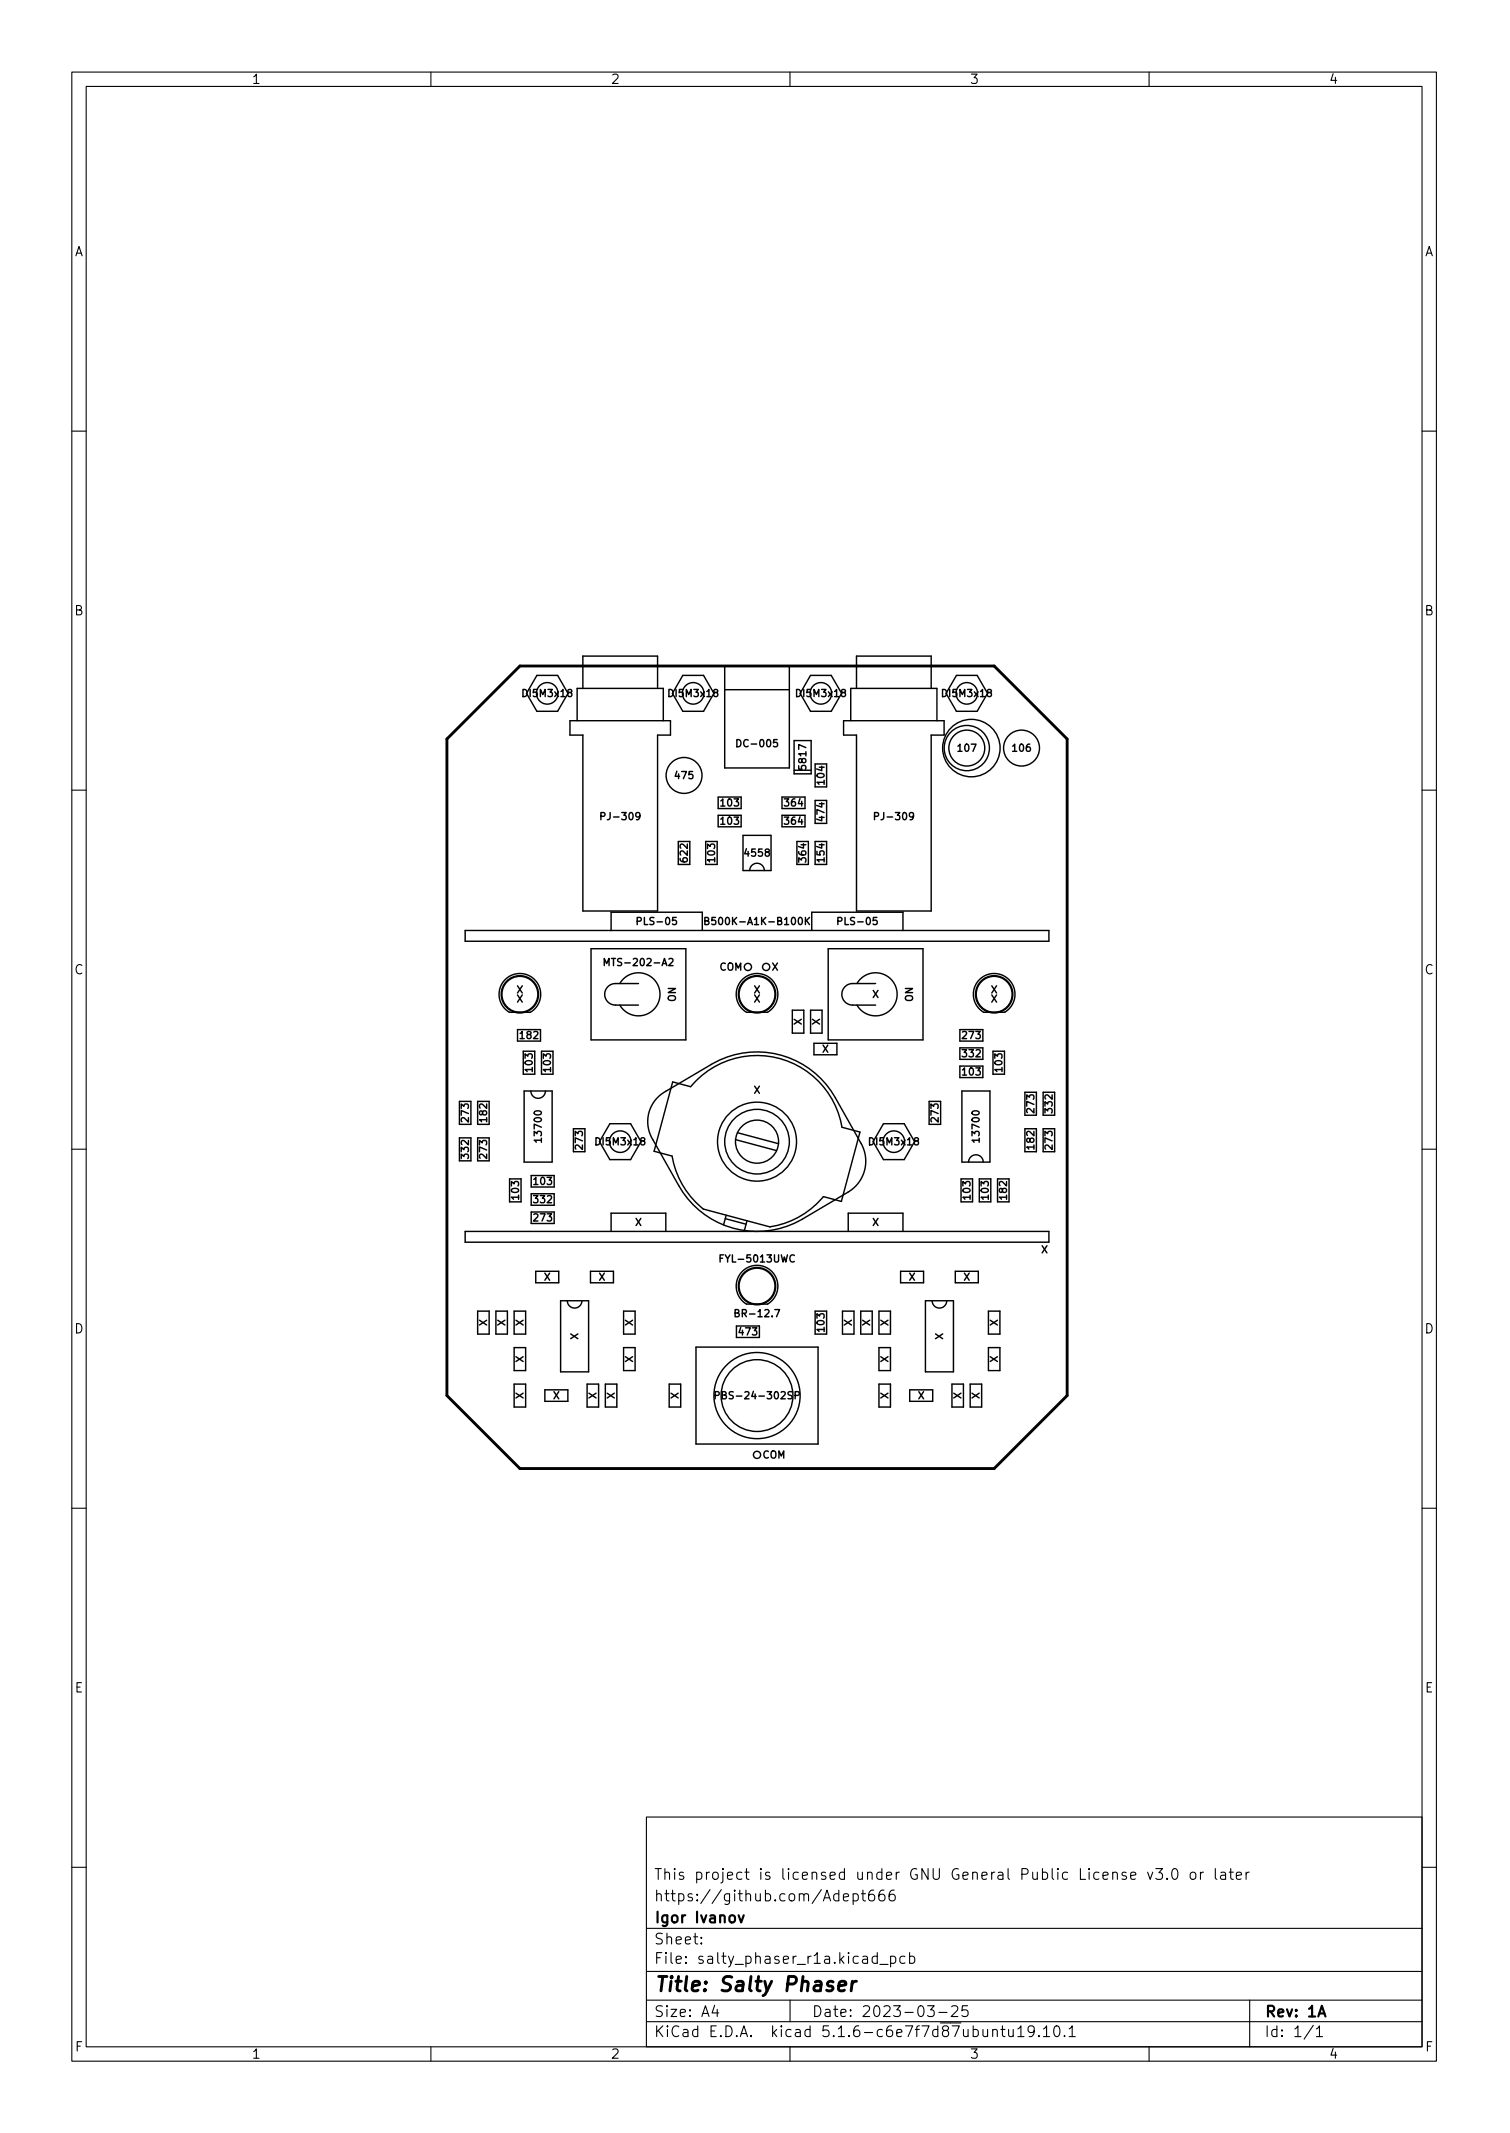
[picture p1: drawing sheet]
<svg xmlns="http://www.w3.org/2000/svg" width="210mm" height="297mm" viewBox="0 0 210 297" stroke-linecap="round" stroke-linejoin="round" font-family="sans-serif">
<defs><g id="words">
<text font-size="2.8" x="91" y="277.3">Title: Salty Phaser</text>
<g font-size="2.1">
<text x="91" y="261.8">This project is licensed under GNU General Public License v3.0 or later</text>
<text x="91" y="267.8">Igor Ivanov</text>
<text x="91" y="264.8">https://github.com/Adept666</text>
<text x="91" y="273.5">File: salty_phaser_r1a.kicad_pcb</text>
<text x="91" y="270.8">Sheet:</text>
<text x="91" y="280.9">Size: A4</text>
<text x="113" y="280.9">Date: 2023-03-25</text>
<text x="176" y="280.9">Rev: 1A</text>
<text x="91" y="283.7">KiCad E.D.A. kicad 5.1.6-c6e7f7d87ubuntu19.10.1</text>
<text x="176" y="283.7">Id: 1/1</text>
</g>
<g font-size="1.8">
<text x="35" y="11.7">1</text>
<text x="85" y="11.7">2</text>
<text x="135" y="11.7">3</text>
<text x="185" y="11.7">4</text>
<text x="10.3" y="35.7">A</text>
<text x="198.4" y="35.7">A</text>
<text x="10.3" y="85.7">B</text>
<text x="198.4" y="85.7">B</text>
<text x="10.3" y="135.7">C</text>
<text x="198.4" y="135.7">C</text>
<text x="10.3" y="185.7">D</text>
<text x="198.4" y="185.7">D</text>
<text x="10.4" y="235.7">E</text>
<text x="198.4" y="235.7">E</text>
<text x="10.4" y="285.7">F</text>
<text x="35" y="286.7">1</text>
<text x="85" y="286.7">2</text>
<text x="135" y="286.7">3</text>
<text x="185" y="286.7">4</text>
<text x="198.5" y="285.7">F</text>
</g>
<g font-size="1.4">
<text x="73" y="97.1">DI5M3x18</text>
<text x="93.3" y="97.1">DI5M3x18</text>
<text x="111.1" y="97.1">DI5M3x18</text>
<text x="131.4" y="97.1">DI5M3x18</text>
<text x="103" y="104">DC-005</text>
<text x="112.3" y="107" transform="rotate(-90 112.3 107)">5817</text>
<text x="133.5" y="104.7">107</text>
<text x="141.1" y="104.7">106</text>
<text x="94.1" y="108.5">475</text>
<text x="100.4" y="112.3">103</text>
<text x="109.3" y="112.3">364</text>
<text x="114.8" y="109.1" transform="rotate(-90 114.8 109.1)">104</text>
<text x="84.1" y="114.2">PJ-309</text>
<text x="95.8" y="119.9" transform="rotate(-90 95.8 119.9)">622</text>
<text x="99.6" y="119.9" transform="rotate(-90 99.6 119.9)">103</text>
<text x="100.4" y="114.8">103</text>
<text x="103.9" y="119.3">4558</text>
<text x="109.3" y="114.8">364</text>
<text x="112.3" y="119.9" transform="rotate(-90 112.3 119.9)">364</text>
<text x="114.8" y="119.9" transform="rotate(-90 114.8 119.9)">154</text>
<text x="114.8" y="114.2" transform="rotate(-90 114.8 114.2)">474</text>
<text x="122.2" y="114.2">PJ-309</text>
<text x="89.1" y="128.8">PLS-05</text>
<text x="99.2" y="128.8">B500K-A1K-B100K</text>
<text x="117" y="128.8">PLS-05</text>
<text x="84.9" y="134.5">MTS-202-A2</text>
<text x="100.3" y="135.2">COM</text>
<text x="107.3" y="135.2">X</text>
<text x="71.9" y="138.3">X</text>
<text x="71.9" y="139.6">X</text>
<text x="94.1" y="139.5" transform="rotate(-90 94.1 139.5)">ON</text>
<text x="104.9" y="138.3">X</text>
<text x="104.9" y="139.6">X</text>
<text x="111.6" y="142.7" transform="rotate(-90 111.6 142.7)">X</text>
<text x="114.2" y="142.7" transform="rotate(-90 114.2 142.7)">X</text>
<text x="121.5" y="139">X</text>
<text x="127.1" y="139.5" transform="rotate(-90 127.1 139.5)">ON</text>
<text x="138" y="138.3">X</text>
<text x="138" y="139.6">X</text>
<text x="72.5" y="144.7">182</text>
<text x="74.2" y="149.2" transform="rotate(-90 74.2 149.2)">103</text>
<text x="76.7" y="149.2" transform="rotate(-90 76.7 149.2)">103</text>
<text x="114.5" y="146.6">X</text>
<text x="134.1" y="147.2">332</text>
<text x="134.1" y="149.8">103</text>
<text x="134.1" y="144.7">273</text>
<text x="139.6" y="149.2" transform="rotate(-90 139.6 149.2)">103</text>
<text x="104.9" y="152.3">X</text>
<text x="144" y="154.9" transform="rotate(-90 144 154.9)">273</text>
<text x="146.6" y="154.9" transform="rotate(-90 146.6 154.9)">332</text>
<text x="65.3" y="161.2" transform="rotate(-90 65.3 161.2)">332</text>
<text x="65.3" y="156.1" transform="rotate(-90 65.3 156.1)">273</text>
<text x="67.8" y="161.2" transform="rotate(-90 67.8 161.2)">273</text>
<text x="67.8" y="156.1" transform="rotate(-90 67.8 156.1)">182</text>
<text x="75.4" y="158.8" transform="rotate(-90 75.4 158.8)">13700</text>
<text x="81.1" y="159.9" transform="rotate(-90 81.1 159.9)">273</text>
<text x="83.1" y="159.5">DI5M3x18</text>
<text x="121.2" y="159.5">DI5M3x18</text>
<text x="130.7" y="156.1" transform="rotate(-90 130.7 156.1)">273</text>
<text x="136.4" y="158.8" transform="rotate(-90 136.4 158.8)">13700</text>
<text x="144" y="159.9" transform="rotate(-90 144 159.9)">182</text>
<text x="146.6" y="159.9" transform="rotate(-90 146.6 159.9)">273</text>
<text x="72.3" y="166.9" transform="rotate(-90 72.3 166.9)">103</text>
<text x="74.4" y="167.5">332</text>
<text x="74.4" y="165">103</text>
<text x="135.1" y="166.9" transform="rotate(-90 135.1 166.9)">103</text>
<text x="137.7" y="166.9" transform="rotate(-90 137.7 166.9)">103</text>
<text x="140.2" y="166.9" transform="rotate(-90 140.2 166.9)">182</text>
<text x="74.4" y="170.1">273</text>
<text x="88.4" y="170.7">X</text>
<text x="121.5" y="170.7">X</text>
<text x="75.7" y="178.3">X</text>
<text x="83.4" y="178.3">X</text>
<text x="100.7" y="175.8">FYL-5013UWC</text>
<text x="126.5" y="178.3">X</text>
<text x="134.2" y="178.3">X</text>
<text x="145.1" y="174.5">X</text>
<text x="67.8" y="184.7" transform="rotate(-90 67.8 184.7)">X</text>
<text x="70.4" y="184.7" transform="rotate(-90 70.4 184.7)">X</text>
<text x="72.9" y="184.7" transform="rotate(-90 72.9 184.7)">X</text>
<text x="88.1" y="184.7" transform="rotate(-90 88.1 184.7)">X</text>
<text x="102.8" y="183.4">BR-12.7</text>
<text x="103" y="186">473</text>
<text x="114.8" y="185.3" transform="rotate(-90 114.8 185.3)">103</text>
<text x="118.6" y="184.7" transform="rotate(-90 118.6 184.7)">X</text>
<text x="121.2" y="184.7" transform="rotate(-90 121.2 184.7)">X</text>
<text x="123.7" y="184.7" transform="rotate(-90 123.7 184.7)">X</text>
<text x="138.9" y="184.7" transform="rotate(-90 138.9 184.7)">X</text>
<text x="72.9" y="189.7" transform="rotate(-90 72.9 189.7)">X</text>
<text x="80.5" y="186.6" transform="rotate(-90 80.5 186.6)">X</text>
<text x="88.1" y="189.7" transform="rotate(-90 88.1 189.7)">X</text>
<text x="123.7" y="189.7" transform="rotate(-90 123.7 189.7)">X</text>
<text x="131.3" y="186.6" transform="rotate(-90 131.3 186.6)">X</text>
<text x="138.9" y="189.7" transform="rotate(-90 138.9 189.7)">X</text>
<text x="72.9" y="194.8" transform="rotate(-90 72.9 194.8)">X</text>
<text x="77" y="194.8">X</text>
<text x="83.1" y="194.8" transform="rotate(-90 83.1 194.8)">X</text>
<text x="85.6" y="194.8" transform="rotate(-90 85.6 194.8)">X</text>
<text x="94.5" y="194.8" transform="rotate(-90 94.5 194.8)">X</text>
<text x="100.6" y="194.8">PBS-24-302SP</text>
<text x="123.7" y="194.8" transform="rotate(-90 123.7 194.8)">X</text>
<text x="127.8" y="194.8">X</text>
<text x="133.9" y="194.8" transform="rotate(-90 133.9 194.8)">X</text>
<text x="136.4" y="194.8" transform="rotate(-90 136.4 194.8)">X</text>
<text x="106" y="203.1">COM</text>
</g>
</g></defs>
<g fill="none" stroke="#000" stroke-width=".15">
<path d="M10 10h190v277h-190zM12 12h186v273h-186zM60 10v2M110 10v2M160 10v2M10 60h2M198 60h2M10 110h2M198 110h2M10 160h2M198 160h2M10 210h2"/>
<path d="M198 210h2M90 253h108v32h-108zM10 260h2M90 278.5h108M90 274.5h108M90 268.5h108M97.7 270.6v.1l-.1-.1h.1v.1M97.7 269.8v.1h-.1l.1-.1v.1M99.5 279.2l-.3 1.1h.9M99.9 279.8v1M110 278.5v3M117.4 264.2l.8-.1-.1-.3-.4-.1-.3 .2 .1 .7 .2 .1 .4-.1"/>
<path d="M118.8 263.8l.4-.1 .3 .3v.4l-.1 .2-.2 .1-.4-.1M118.8 263.7v1.5M119.9 263.7h.6M120.2 263.2v1.3v.1l.3 .1M121.7 263.2a.59 .59 0 0 0-.8 .7v.5l.2 .2 .4 .1 .2-.1 .1-.5-.1-.2-.5-.1-.3 .3M122.5 273.6h1.2M123.1 263.2a.59 .59 0 0 0-.7 .7v.5l.1 .2 .4 .1 .3-.1v-.5l-.1-.2-.4-.1-.3 .3M124 272.5l.4-.1 .3 .3v.4l-.1 .2-.2 .1-.4-.1M124 272.4v1.5M124.5 263.2a.59 .59 0 0 0-.7 .7v.5l.1 .2 .5 .1 .2-.1 .1-.5-.2-.2-.4-.1-.3 .3M126 272.5l-.4-.1-.3 .3v.4l.1 .2 .2 .1 .4-.1M126.7 272.5l.4-.1 .3 .3v.4l-.2 .2-.1 .1-.4-.1"/>
<path d="M126.7 271.9v1.5M129.2 279.3h.9l-.5 .6a.41 .41 0 0 1 .5 .3v.3l-.2 .2-.5 .1-.2-.1M132.5 279.5l.2-.2 .5 .1a.41 .41 0 0 1 .1 .6l-.9 .8h1M134.7 279.3h-.7l-.1 .7 .3-.1 .5 .1 .1 .2-.1 .5-.2 .1h-.3l-.3-.1M157.4 261.2l.8-.1-.1-.3-.4-.1-.3 .2 .1 .7 .2 .1 .4-.1M159.8 260.7l.4 1 .3-1M160.9 260.2h1l-.5 .6a.41 .41 0 0 1 .5 .3v.3l-.2 .2-.5 .1-.3-.1M162.5 261.6h.1l-.1 .1-.1-.1h.1v.1M163.3 260.4a.36 .36 0 0 1 .4-.2 .36 .36 0 0 1 .2 .3 .77 .77 0 0 1-.4 1.2 .91 .91 0 0 1-.2-1.3zM165.9 260.8a.41 .41 0 0 1 .6 .2v.4a.41 .41 0 0 1-.4 .3 .41 .41 0 0 1-.4-.3v-.4zM167.2 260.7v1M167.6 260.7l-.3 .1-.1 .2"/>
<path d="M169.2 260.2v1.3l.2 .2M170 260.8l.2-.1 .4 .1 .1 .9M170.7 261.1h-.5a.29 .29 0 0 0-.3 .3 .29 .29 0 0 0 .3 .3l.5-.1M171.2 260.7h.5M171.4 260.2v1.3v.1l.3 .1M172.2 261.2l.7-.1-.1-.3-.4-.1-.2 .2v.7l.2 .1 .4-.1M173.5 260.7v1M173.9 260.7l-.2 .1-.2 .2M174 278.5v6.5M198 260h2M60 285v2M90 281.5h108"/>
<path d="M110 285v2M130.7 280.2h1.2M138.2 282.8a.37 .37 0 0 1 .7 0v.8M139.4 282.6h.5M139.6 282.1v1.3l.1 .1 .2 .1M140.4 282.6l.1 .9a.41 .41 0 0 0 .6 0M141.1 282.6v1M141.7 282.5l.5-.4v1.5M141.7 283.6h.9M144 282.8l-.3 .2h-.4l-.1-.2v-.4l.1-.2 .4-.1 .2 .2a.99 .99 0 0 1-.3 1.3h-.3M144.7 283.5v.1l-.1-.1h.1v.1M145.3 282.5l.4-.4v1.5"/>
<path d="M145.3 283.6h.9M146.9 282.2a.36 .36 0 0 1 .6 .2 .77 .77 0 0 1-.4 1.2 1 1 0 0 1-.2-1.4zM148.2 283.5h.1l-.1 .1v-.1v.1M148.9 282.5l.4-.4v1.5M148.9 283.6h.8M160 285v2M182.9 282l-1.3 2M183.3 282.5l.4-.4v1.5M183.3 283.6h.9"/>
</g>
<path d="M102.8 266.7l.4 1 .4-1M183.6 280.8l.5-1.5 .5 1.5" fill="none" stroke="#000" stroke-width=".3"/>
<path d="M62.2 102.9l10.2-10.2h66l10.2 10.2v91.4l-10.2 10.2h-66l-10.2-10.2zM116.8 276.6l1-.2-.1-.4-.5-.1-.4 .3-.1 .8 .1 .1 .2 .1 .6-.1M118.7 275.9l-.2 1.3M119.3 275.9a.59 .59 0 0 0-.7 .4" fill="none" stroke="#000" stroke-width=".4"/>
<g fill="none" stroke="#000" stroke-width=".2">
<path d="M74.8 94.1h2.8l1.5 2.5-1.5 2.5h-2.8l-1.5-2.5zM81.2 95.9v-4.5h10.4v4.5M95.1 94.1h2.9l1.4 2.5-1.4 2.5h-2.9l-1.5-2.5zM100.9 92.7h9v14.2h-9zM100.9 96h9M112.9 94.1h2.8l1.5 2.5-1.5 2.5h-2.8l-1.5-2.5zM119.3 95.9v-4.5h10.4v4.5M133.2 94.1h2.9l1.4 2.5-1.4 2.5h-2.9l-1.5-2.5zM79.4 100.4h14v2h-1.8v24.5h-10.4v-24.5h-1.8zM80.4 100.4v-4.5h12v4.5M83.7 113.7l.4-.1 .1-.1v-.3h-.5v1M89.1 113.6l-.2 .2-.3-.1-.1-.1 .1-.4h.3h.2a.66 .66 0 0 1-.3 1h-.2"/>
<path d="M98.3 117.2h1.6v3.2h-1.6zM100 113.5h3.2v1.6h-3.2zM100 111h3.2v1.6h-3.2zM102.6 103a.51 .51 0 0 1 .6 .5 .51 .51 0 0 1-.6 .5zM103.5 116.3h3.9v4.9h-3.9zM108.2 103h-.5v.5l.1-.1h.4l.1 .2-.1 .3-.1 .1-.4-.1M108.9 115.1h3.2M108.9 113.5h3.2M108.9 111h3.2M108.9 112.6h3.2M110.6 103.1h2.3v4.7h-2.3zM110.6 107.3h2.3"/>
<path d="M111 117.2v3.2M112.6 117.2v3.2M113.5 106.4v3.2h1.6v-3.2M113.5 117.2v3.2h1.6v-3.2M113.5 111.5v3.2M115.1 111.5v3.2M117.5 100.4h14v2h-1.8v24.5h-10.4v-24.5h-1.8zM118.5 100.4v-4.5h12v4.5M121.8 113.7l.4-.1 .1-.1v-.3h-.5v1M127.2 113.6l-.2 .2-.3-.1-.1-.1 .1-.4h.3h.2a.66 .66 0 0 1-.3 1h-.2M64.8 129.6h81.2v1.5h-81.2zM70.3 136.4a2.9 2.9 0 0 1 4.4 .3 2.9 2.9 0 0 1-.8 4.3h-3a2.9 2.9 0 0 1-.6-4.6z"/>
<path d="M82.3 132.1h13.2v12.7h-13.2zM84.1 134.5v-1l.4 .7 .3-.7v1M85.1 129.6v-2.6h12.7v2.6M86.3 137a3 3 0 0 1 4.5-.8 3 3 0 0 1 0 4.6 3 3 0 0 1-4.5-.8M88.9 137h-3.2a1.5 1.5 0 0 0-1.5 1.5 1.5 1.5 0 0 0 1.5 1.5h3.2M93.1 133.6l.4-.1 .2 .3-.6 .7h.6M94.4 120.4v-3.2h1.7v3.2M98.1 128.2h.5l.1-.2-.1-.1-.5-.1v1h.4l.2-.1v-.3l-.2-.2M103.3 136.4a2.9 2.9 0 0 1 4.4 .3 2.9 2.9 0 0 1-.8 4.3h-3a2.9 2.9 0 0 1-.6-4.6zM104.4 121.2a1.02 1.02 0 0 1 1-1 1.02 1.02 0 0 1 1 1M112.1 127.8v1M112.3 128.2l.4 .6"/>
<path d="M112.7 127.8l-.6 .5M113 129.6v-2.6h12.7v2.6M115.3 132.1h13.2v12.7h-13.2zM119.3 137a3 3 0 0 1 4.5-.8 3 3 0 0 1 0 4.6 3 3 0 0 1-4.5-.8M121.9 137h-3.2a1.5 1.5 0 0 0-1.5 1.5 1.5 1.5 0 0 0 1.5 1.5h3.2M64 156.6v-3.2h1.6v3.2M66.5 153.4h1.6v3.2h-1.6zM72.1 143.4h3.2v1.6h-3.2zM72.9 146.4h1.6v3.2h-1.6zM73 151.9h3.9v9.9h-3.9zM73.9 151.9a1.02 1.02 0 0 0 1 1 1.02 1.02 0 0 0 1-1M75.4 146.4h1.6v3.2h-1.6z"/>
<path d="M84.9 156.5h2.9l1.4 2.5-1.4 2.5h-2.9l-1.4-2.5zM91.7 152.7l.7-.5 6.6-4a12.5 12.5 0 0 1 17.3 4.6l3.6 6.5a5 5 0 0 1-1.8 6.7l-6.3 3.7a12.5 12.5 0 0 1-17.3-4.6l-3.6-6.4a4.8 4.8 0 0 1 .8-6zM93.7 150.7l2.5 .6a12 12 0 0 1 12.3-3.9 12 12 0 0 1 8.7 9.6l2.5 .7-2.5 9.6-2.5-.7a12 12 0 0 1-7.5 4.3l-9.3-2.5a12 12 0 0 1-4.3-7.4l-2.5-.7zM102.4 158.7l5.7 1.5M102.7 157.7l5.7 1.6M110.3 140.7h1.6v3.2h-1.6zM112.9 140.7h1.6v3.2h-1.6zM113.3 145.3h3.2v1.6h-3.2zM123 156.5h2.9l1.4 2.5-1.4 2.5h-2.9l-1.4-2.5zM129.4 156.6v-3.2h1.6v3.2M133.7 143.4h3.2v1.6h-3.2M133.7 145.9h3.2v1.6h-3.2"/>
<path d="M133.7 148.5h3.2v1.6h-3.2zM133.9 151.9h3.9v9.9h-3.9zM137 141a2.9 2.9 0 0 1-.8-4.4 2.9 2.9 0 0 1 4.4 0 2.9 2.9 0 0 1-.7 4.4h-2.9M138.3 146.4h1.6v3.2h-1.6zM142.7 157.2h1.6v3.2h-1.6zM142.7 155.3v-3.2h1.6v3.2M145.2 155.3v-3.2h1.7v3.2M64 161.7v-3.2h1.6v3.2M64.8 171.5h81.2v1.5h-81.2zM66.5 161.7v-3.2h1.6v3.2M71 164.2h1.6v3.2h-1.6zM74 166.2h3.2v1.6h-3.2"/>
<path d="M74 163.7h3.2v1.6h-3.2zM74 168.8h3.2v1.6h-3.2M74.6 177h3.2v1.6h-3.2zM79.8 160.4v-3.2h1.6v3.2M82.2 177h3.2v1.6h-3.2zM85.1 171.5v-2.6h7.6v2.6M100.3 175.2h.3M100.7 174.7h-.4v1M101 169.7l2.9 .8M101.1 169.2l-.4 1.4M103.3 177.1a2.9 2.9 0 0 1 4.4 .2 2.9 2.9 0 0 1-.8 4.3h-3a2.9 2.9 0 0 1-.6-4.5zM104 170l-.4 1.4"/>
<path d="M118.1 171.5v-2.6h7.6v2.6M125.4 177h3.2v1.6h-3.2zM133 177h3.2v1.6h-3.2zM133.8 164.2h1.6v3.2h-1.6zM134.9 161.8a1.02 1.02 0 0 1 1-1 1.02 1.02 0 0 1 1 1M136.4 164.2h1.6v3.2h-1.6zM138.9 164.2h1.6v3.2h-1.6zM145.2 160.4v-3.2h1.7v3.2M66.5 182.6h1.6v3.2h-1.6zM69 182.6h1.7v3.2h-1.7zM71.6 182.6h1.6v3.2h-1.6zM71.6 192.7h1.6v3.2h-1.6z"/>
<path d="M71.6 187.7h1.6v3.2h-1.6zM75.9 193.5h3.2v1.6h-3.2zM78.1 181.1h3.9v9.9h-3.9zM79 181.1a1.02 1.02 0 0 0 1 1.1 1.02 1.02 0 0 0 1-1.1M81.7 192.7h1.7v3.2h-1.7zM84.3 192.7h1.6v3.2h-1.6zM86.8 182.6h1.6v3.2h-1.6zM86.8 187.7h1.6v3.2h-1.6zM93.2 192.7h1.6v3.2h-1.6zM96.9 187.6h17v13.5h-17zM99.6 194.3h.5v-.2v-.2l-.5-.1v1M102.4 182.8h.4l.1-.1-.1-.2-.4-.1v1h.3l.2-.1v-.3l-.2-.2"/>
<path d="M102.5 184.7h3.2v1.6h-3.2M107.9 182.4h.7l-.5 1M110.7 194.3h.5l.1-.2-.1-.2-.5-.1v1M113.5 182.6h1.6v3.2h-1.6zM117.3 182.6h1.6v3.2h-1.6zM119.8 182.6h1.7v3.2h-1.7zM122.4 182.6h1.6v3.2h-1.6zM122.4 192.7h1.6v3.2h-1.6zM122.4 187.7h1.6v3.2h-1.6zM126.7 193.5h3.2v1.6h-3.2zM128.9 181.1h3.9v9.9h-3.9zM129.8 181.1a1.02 1.02 0 0 0 1 1.1 1.02 1.02 0 0 0 1-1.1"/>
<path d="M132.5 192.7h1.7v3.2h-1.7zM135.1 192.7h1.6v3.2h-1.6zM137.6 182.6h1.6v3.2h-1.6zM137.6 187.7h1.6v3.2h-1.6z"/>
<circle cx="76.2" cy="96.6" r="1.5"/>
<circle cx="96.5" cy="96.6" r="1.5"/>
<circle cx="114.3" cy="96.6" r="1.5"/>
<circle cx="134.6" cy="96.6" r="1.5"/>
<circle cx="95.2" cy="108" r="2.5"/>
<circle cx="134.6" cy="104.2" r="2.5"/>
<circle cx="134.6" cy="104.2" r="3.2"/>
<circle cx="135.3" cy="104.2" r="4"/>
<circle cx="142.2" cy="104.2" r="2.5"/>
<circle cx="72.4" cy="138.5" r="2.5"/>
<circle cx="72.4" cy="138.5" r="2.6"/>
<circle cx="104.1" cy="134.7" r=".5"/>
<circle cx="105.4" cy="138.5" r="2.5"/>
<circle cx="105.4" cy="138.5" r="2.6"/>
<circle cx="106.7" cy="134.7" r=".5"/>
<circle cx="138.4" cy="138.5" r="2.5"/>
<circle cx="138.4" cy="138.5" r="2.6"/>
<circle cx="86.4" cy="159" r="1.5"/>
<circle cx="105.4" cy="159" r="5.5"/>
<circle cx="105.4" cy="159" r="4.5"/>
<circle cx="105.4" cy="159" r="3"/>
<circle cx="124.5" cy="159" r="1.5"/>
<circle cx="105.4" cy="179.1" r="2.5"/>
<circle cx="105.4" cy="179.1" r="2.6"/>
<circle cx="105.4" cy="194.3" r="6"/>
<circle cx="105.4" cy="194.3" r="5"/>
<circle cx="105.4" cy="202.6" r=".5"/>
</g>
<use href="#words"/>
</svg>
